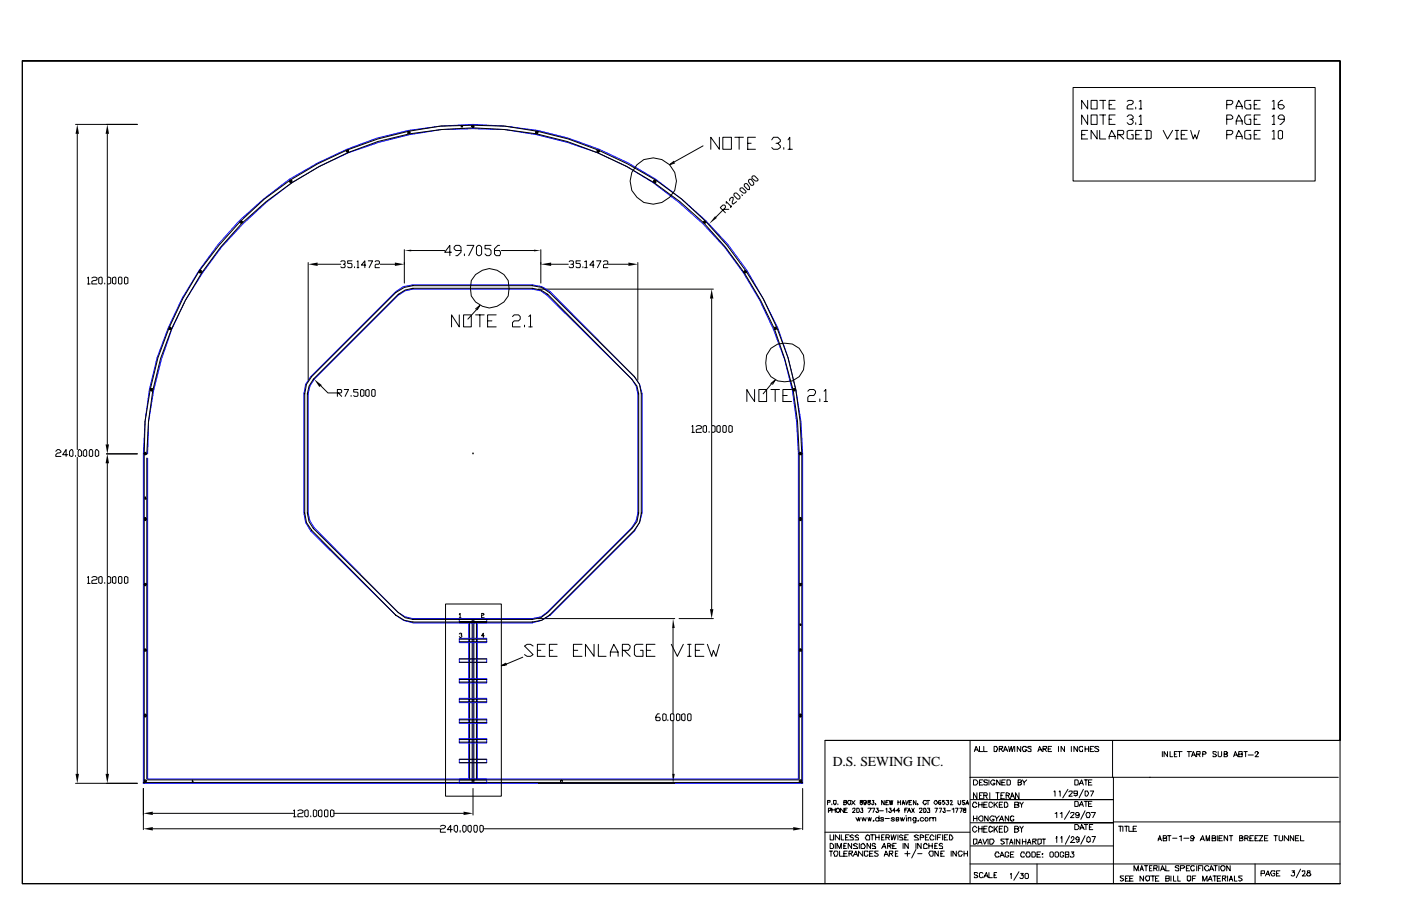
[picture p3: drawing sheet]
<svg xmlns="http://www.w3.org/2000/svg" width="432mm" height="279mm" viewBox="0 0 432 279" stroke-linecap="round" stroke-linejoin="round" font-family="sans-serif">
<defs><g id="words">
<text font-size="4.2" x="256.6" y="236.3">D.S. SEWING INC.</text>
</g></defs>
<g fill="none" stroke="#00f" stroke-width=".31">
<path d="M73.8 68a95.2 95.2 0 0 1 33.1-22 98.7 98.7 0 0 1 48.7-7.1 100 100 0 0 1 61.9 29.1l6.9 7.4 5.8 7.9 5 8.8 4.5 9a112.2 112.2 0 0 1 7.7 38.9v101.6h-203.2v-101.6a102 102 0 0 1 29.6-72zM95.8 116.2l26.2-26.2 2.4-1.6 2.9-.6h36.7l3 .6 2.6 1.6 25.9 26.2 1.6 2.3 .8 2.9v36.8l-.8 2.9-1.6 2.7-25.9 25.9-2.6 1.6-3 .8h-36.7l-2.9-.8-2.4-1.6-26.2-25.9-1.6-2.7-.5-2.9v-36.8l.5-2.9zM96.8 116.9l26-25.9 2.1-1.3 2.4-.5h36.7l2.7 .5 1.8 1.3 26.2 25.9 1.4 2.2 .5 2.3v36.8l-.5 2.4-1.4 2.1-26.2 26.2-1.8 1.3-2.7 .6h-36.7l-2.4-.6-2.1-1.3-26-26.2-1.3-2.1-.5-2.4v-36.8l.5-2.3zM45.5 140a97.9 97.9 0 0 1 29.4-70.9 97.9 97.9 0 0 1 70.9-29.4l9.8 .3a103.7 103.7 0 0 1 45.7 16.4 102.3 102.3 0 0 1 32.9 36.2 97.4 97.4 0 0 1 11.9 47.4v100.2h-200.6v-98.9M141.6 196.8h8.4v1.4h-8.4zM141.6 190.8h8.4v1.3h-8.4zM144.5 192.1v48.1M145.8 190.8v50.8M147.1 192.1v48.1M141.6 215.4h8.4v1.3h-8.4zM141.6 209.3h8.4v1.3h-8.4zM141.6 203.2h8.4v1.1h-8.4z"/>
<path d="M141.6 234.2h8.4v1h-8.4zM141.6 227.8h8.4v1.3h-8.4zM141.6 221.7h8.4v1.3h-8.4zM141.6 240.2h8.4v1.4h-8.4z"/>
</g>
<g fill="none" stroke="#000" stroke-width=".31">
<path d="M6.9 18.8h406.1v209.5h-158.7v44.2M6.9 18.8v253.7h406.1M6.9 18.8h406.1v253.7M23.3 38.4h19M142.3 38.6l.3 .6h-.5zM145.3 38.9l.2-.3h.5l-.2 .6h-.3v-.3l.3-.3v.3h.2l-.2 .5zM330.7 27h74.6v28.8h-74.6zM335.2 31v2.6l-1.8-2.6v2.6M335.2 35.5v2.9l-1.8-2.9v2.9M336.3 31h1.8v2.6h-1.8zM336.3 35.5h1.8v2.9h-1.8zM338.9 31h1.9"/>
<path d="M338.9 35.5h1.9M340 31v2.6M340 35.5v2.9M341.8 32.3h.8M341.8 36.8h.8M343.7 31h-1.9v2.6h1.9M343.7 35.5h-1.9v2.9h1.9M347.4 31.2l.5-.2h.8l.5 .2v.6l-.5 .5h-.8l-.5 .5v.8h1.8M347.4 36l.5-.5h.8l.5 .5v.5l-1 .3M348.7 36.8l.5 .5v.5l-.5 .6h-.8l-.5-.6M350 33.1v.5M350 37.8v.6"/>
<path d="M351.1 31.2l.5-.2v2.6M351.1 36l.5-.5v2.9M351.1 38.4h.8M351.1 33.6h.8M378.1 32.3h1.3l.5-.5v-.6l-.5-.2h-1.3v2.6M378.1 36.8h1.3l.5-.3v-.5l-.5-.5h-1.3v2.9M381 33.6v-.8l.8-1.8 1.1 1.8v.8M381 38.4v-1.1l.8-1.8 1.1 1.8v1.1M381 32.8h1.9M381 37.3h1.9M385.5 31h-1.3l-.6 .2v1.9l.6 .5h1.3v-1.3h-.5M385.5 35.5h-1.3l-.6 .5v1.8l.6 .6h1.3v-1.6h-.5"/>
<path d="M386.6 32.3h.7M386.6 36.8h.7M388.4 31h-1.8v2.6h1.8M388.4 35.5h-1.8v2.9h1.8M392.1 31.2l.5-.2v2.6M392.1 36l.5-.5v2.9M392.1 38.4h.8M392.1 33.6h.8M395.3 31h-.5l-.8 .8v1.3l.5 .5h.8l.5-.5-.5-.8h-1.3M395.8 36.8h-1.3l-.5-.3v-.5l.5-.5h.8l.5 .5v1.3l-1 1.1h-.3M23.8 41.3v97.3M33.1 41.3v44.2"/>
<path d="M89.2 55.8l.2-.2h.6v.2l-.6 .3v-.3h.6v.6h-.6zM106.6 46.6l.3-.3h.5l-.2 .5h-.3l.3-.5 .2 .5-.2 .3zM125.7 40.5h.5l.3 .2-.3 .6h-.5zM125.9 40.7h.3v.3h-.3zM165.1 40.7h.5v.3zM165.1 40.5h.5l.3 .2-.3 .6h-.5zM183.9 46.6l.2-.3h.6v.3l-.6 .2 .3-.5 .3 .5-.3 .3zM201.3 55.8l.3-.2h.5v.2l-.5 .3v-.3h.5v.6h-.5zM207.7 49.7l-1.3 1.1 1.6-.5M216.7 45l-10.3 5.8M221.7 42.3v3.7l-2.6-3.7v3.7M222.8 42.3h2.6v3.7h-2.6z"/>
<path d="M226.2 59.8l.3-.3h.5l1.1 1.1v.5l-.3 .3h-.5l-1.1-1.1zM226.5 42.3h2.6M227.8 42.3v3.7M228.1 58.2l.2-.3h.6l1 1.1v.3l-.2 .2h-.6l-1-.8zM229.4 56.9l.3-.3h.5l.8 1.1v.8h-.5l-1.1-1.1zM230.5 44.2h1M231 55.3h.5l.8 1.1v.5l-.3 .3h-.5l-.8-1.1v-.5zM231.8 54.5l.2-.3h.6l1 1.1v.3l-.2 .2h-.6l-1-.8zM232.8 42.3h-2.3v3.7h2.3M237.9 43.1l.5-.8h1.3l.8 .8v.6l-.8 .5h-.5M239.7 44.2l.8 .8v.5l-.8 .5h-1.3l-.5-.5M241.6 45.5v.5"/>
<path d="M242.9 43.1l.5-.8v3.7M242.9 46h1.3M333.4 41.5h1M335.2 40.2h-1.8v2.7h1.8M338.1 40.2v2.7l-1.8-2.7v2.7M338.9 40.2v2.7h1.9M341.8 42.9v-.8l.8-1.9 1.1 1.9v.8M341.8 42.1h1.9M344.5 41.5h1.6l.2-1-.2-.3h-1.6v2.7M345 41.5l1.3 1.4M349.2 40.2h-1.3l-.5 .3v2.1l.5 .3h1.3v-1.4h-.5M350 41.5h1.1"/>
<path d="M351.9 40.2h-1.9v2.7h1.9M353 40.2h1.3l.5 .3v2.1l-.5 .3h-1.3M353.5 40.2v2.7M358.5 40.2l1.3 2.7 1.6-2.7M362.2 42.9h1.1M362.2 40.2h1.1M362.7 40.2v2.7M364.1 41.5h1M365.9 40.2h-1.8v2.7h1.8M367 40.2l.8 2.7 .5-1.4 .5 1.4 .8-2.7M378.1 41.5h1.3l.5-.5v-.5l-.5-.3h-1.3v2.7M381 42.9v-.8l.8-1.9 1.1 1.9v.8"/>
<path d="M381 42.1h1.9M385.5 40.2h-1.3l-.6 .3v2.1l.6 .3h1.3v-1.4h-.5M386.6 41.5h.7M388.4 40.2h-1.8v2.7h1.8M392.1 40.5l.5-.3v2.7M392.1 42.9h.8M394 40.5l.5-.3 .8 .3v2.1l-.5 .3-.8-.3zM73.8 68.5l.5-.5 .6 .5-.3 .3h-.5zM74.1 68.3h.5v.2l-.3 .3zM124.6 77v10.3M126.7 77.3h10.4M139.2 77.8h-2.1l1.5-2.1v3.1"/>
<path d="M142.1 77.3h-1.6l-.5-.6v-.5l.5-.5h1.1l.5 .5v1.6l-1.1 1h-.5M143.1 78.3v.5M143.9 75.7h2.1l-1.5 3.1M147.4 75.7h.5l.5 .5v2.1l-.5 .5h-.5l-.6-.5v-2.1zM151.3 75.7h-1.8v1h1.3l.5 .6v1l-.5 .5h-.8l-.5-.5M154 75.7h-.5l-1.1 1v1.6l.5 .5h1.1l.3-.5-.3-1h-1.6M154.5 77.3h10.1M166.7 77v10.3M216.7 68.5l.5-.5 .3 .3v.5h-.5zM217 68.3h.2v.5zM223 64.6h1.6M223.6 65.6l-1.6-1.6 .8-.8h.5l.3 .3v.5l-2.9 2.9"/>
<path d="M223.8 62.7v-.5l1.6 1.6M224.9 61.9v-.5l.5-.5h.6l-.3 1.8 .3 .3 1-.8M225.4 63.5l-.2 .5M228.6 60.1l.3 .2M27 85.7l.3-.2v2.1M27 87.6h.8M28.3 85.7l.5-.2 1.1 .2v.6l-1.6 .5v.8h1.6M30.4 85.7l.6-.2 .5 .2v1.6l-.3 .3-.8-.3zM32.3 87.3v.3M33.1 87.6v49.5M33.3 85.5l.8 .2v1.6l-.5 .3-.5-.3v-1.6zM34.7 85.7l.5-.2 .5 .2v1.6l-.2 .3-.8-.3z"/>
<path d="M36.5 85.7l.3-.2h.5l.3 .2v1.6l-.3 .3h-.5l-.3-.3zM38.4 85.7l.2-.2 .8 .2v1.6l-.5 .3-.5-.3zM61.4 83.6l.5-.3 .3 .3v.5h-.8zM61.6 83.6h.3v.5zM95 81v36.2M97.9 81.5h7.1M105 80.7l.3-.3h.8l.3 .3v.5l-.6 .3M106.1 81.5l.3 .3v.5l-.3 .2h-.8l-.3-.2M108.5 80.4h-1.3v.8h1l.3 .3v.8l-.3 .2h-.8l-.2-.2M109.3 82.3v.2M110.1 80.7l.2-.3v2.1M110.1 82.5h.5"/>
<path d="M112.7 81.8h-1.3l1-1.4v2.1M113.5 80.4h1.3l-1 2.1M115.6 80.7l.3-.3h.8l.2 .3v.5l-.2 .3h-.8l-.3 .3v.7h1.3M117.2 81.5h4.5M141.6 97.1v3.7l-2.4-3.7v3.7M142.9 97.1h2.4v3.7h-2.4zM146.6 84.7a6.2 6.2 0 0 1 10 1.8 6.2 6.2 0 0 1-3.3 7.9 6.2 6.2 0 0 1-8-3.1l-.3-2.4 .3-2.4zM146.6 95.2l1.3-1-.8 1.3M146.6 97.1h2.6M147.9 94.2l-3.7 4.2M147.9 97.1v3.7M150.3 99h1.3"/>
<path d="M152.9 97.1h-2.6v3.7h2.6M158 97.6l.5-.5h1.3l.5 .5v.8l-.5 .6h-1.3l-.5 .5v1.3h2.3M163 97.6l.5-.5v3.7M165.9 89.2h54M169.9 81.5h5.3M175.4 80.7l.3-.3h.8l.2 .3v.5l-.2 .3h-.6M176.5 81.5l.2 .3v.5l-.2 .2h-.8l-.3-.2M178.9 80.4h-1.4v.8h1.1l.3 .3v.8l-.3 .2h-.8l-.3-.2M179.7 82.3v.2M180.2 80.7l.5-.3v2.1M180.2 82.5h.8M183.1 81.8h-1.3l1-1.4v2.1"/>
<path d="M183.9 80.4h1.3l-1.1 2.1M186 80.7l.3-.3h.8l.2 .3v.5l-.2 .3h-.8l-.3 .3v.7h1.3M187.3 81.5h6.4M196.6 81v36.2M219.3 92.1v39.1M229.1 83.9l.6-.6 .5 .6-.3 .2h-.5zM229.4 83.9l.5-.3-.2 .5v-.2zM46.3 119.9h.8v.5l-.3 .3-.5-.3zM52.1 101.3l.6-.2v.2zM52.1 101.1l.3-.3 .5 .5-.2 .3h-.6zM96 116.2l26-26 2.6-1.6 2.7-.5h36.7l3 .5 2.3 1.6 26.2 26 1.6 2.3 .5 2.9v36.8l-.5 2.9-1.6 2.4-26.2 26.2-2.3 1.6-3 .5h-36.7l-2.7-.5-2.6-1.6-26-26.2-1.5-2.4-.6-2.9v-36.8l.6-2.9zM96.6 116.9l26.2-26.1 2.1-1.4 2.4-.5h36.7l2.7 .5 2.1 1.4 25.9 26.1 1.6 2.2 .5 2.3v36.8l-.5 2.7-1.6 2.1-25.9 25.9-2.1 1.6-2.7 .5h-36.7l-2.4-.5-2.1-1.6-26.2-25.9-1.4-2.1-.5-2.7v-36.8l.5-2.3z"/>
<path d="M99 119.1l2.1 2.1h3.9l.3-.3v-.5l-.3-.3h-1v2.1M161.7 100.3v.5M163 100.8h1M237.6 107.4a6.8 6.8 0 0 1 8.7 0 6.8 6.8 0 0 1 0 8.8 6.8 6.8 0 0 1-8.7 0 6.8 6.8 0 0 1 0-8.8zM237.6 118.3l1.3-1.1-.8 1.3M238.7 101.1l.2-.3 .5 .5-.2 .3h-.5zM238.9 101.1h.3v.2h-.3zM238.9 117.2l-3.7 4.2M245 119.9v.2M17.2 139.2l.5-.6h.6l.5 .6v.2l-1.1 .3-.5 .5v.6h1.6M21.4 139.2l.8-.6 .3 .6v1.3l-.3 .3-.8-.3zM24.3 138.6l.8 .6v1.3l-.5 .3-.5-.3v-1.3z"/>
<path d="M26.2 138.6h.3l.2 .6v1.3l-.2 .3-.8-.3v-1.3zM27.8 138.6h.5l.3 .6v1.3l-.3 .3h-.5l-.3-.3v-1.3zM29.6 138.6l.8 .6v1.3l-.5 .3-.5-.3v-1.3zM32.8 140h9.5M44.4 140l.6-.3-.3 .5v-.2zM44.4 139.7l.3-.3 .5 .6-.2 .2h-.6zM45.2 140a100.3 100.3 0 0 1 36.8-77.8 100.3 100.3 0 0 1 63.8-22.8 100.3 100.3 0 0 1 96 71.2l2.7 9.8 1.3 9.5 .5 10.1v100.2M46.6 120.1l.2-.2v.5h-.2zM104.2 121.2l1.1 1M106.1 120.1h1.3l-1 2.1M108.2 122v.2M110.3 120.1h-1.3v.8h1.1l.2 .3v.8l-.2 .2h-.8l-.3-.2"/>
<path d="M111.4 120.1l.8 .3v1.6l-.5 .2-.6-.2v-1.6zM112.7 120.4l.5-.3 .6 .3v1.6l-.3 .2-.8-.2zM114.6 120.4l.2-.3h.6l.2 .3v1.6l-.2 .2h-.6l-.2-.2zM145.8 139.7v.3M213.3 131.5l.2-.3v2.1M213.3 133.3h.7M214.6 131.5l.5-.3 1.1 .3v.5l-1.6 .6v.7h1.6M216.7 131.5l.5-.3 .6 .3v1.6l-.3 .2-.8-.2zM218.5 133.1v.2M219.3 131.5l.3-.3 .8 .3v1.6l-.5 .2-.6-.2zM219.3 133.3v54.6M220.9 131.5l.6-.3 .5 .3v1.6l-.3 .2-.8-.2z"/>
<path d="M222.8 131.5l.2-.3h.6l.2 .3v1.6l-.2 .2h-.6l-.2-.2zM224.6 131.5l.3-.3 .8 .3v1.6l-.5 .2-.6-.2zM232.6 120.1v3.7l-2.4-3.7v3.7M233.9 120.1h2.4v3.7h-2.4zM237.6 120.1h2.6M238.9 120.1v3.7M241.3 122h1.3M243.9 120.1h-2.6v3.7h2.6M244.2 120.1l.3-.2h.5l.3 .2-.6 .6zM244.5 120.1h.2v-.2l.3 .5zM246.3 139.7l.3-.3 .5 .3v.5h-.8zM246.6 139.7h.3l-.3 .5z"/>
<path d="M249 120.7l.5-.6h1.3l.6 .6v.5l-.6 .8h-1.3l-.5 .5v1.3h2.4M252.7 123v.8M254 120.7l.5-.6v3.7M254 123.8h1.1M20.9 140.2h-1.6l1.1-1.6v2.2M23.3 140.5v.3M23.8 141v97.7M33.1 142.9v34.9M44.4 159.8l.3-.3 .5 .6-.5 .5-.3-.3zM44.7 154v-.8l.3 .8M44.7 153.7h.3M45.2 141.3v98.9"/>
<path d="M246.3 159.8l.3-.3 .5 .3v.5l-.5 .3-.3-.3zM246.6 159.8h.3v.5h-.3zM27 178.1l.3-.3v2.1M27 179.9h.8M28.3 178.1l.5-.3 1.1 .3v.5l-1.6 .5v.8h1.6M30.4 178.1l.6-.3 .5 .3v1.6l-.3 .2-.8-.2zM32.3 179.7v.2M33.1 179.9v58.8M33.3 177.8l.8 .3v1.6l-.5 .2-.5-.2v-1.6zM34.7 178.1l.5-.3 .5 .3v1.6l-.2 .2-.8-.2zM36.5 178.1l.3-.3h.5l.3 .3v1.6l-.3 .2h-.5l-.3-.2zM38.4 178.1l.2-.3 .8 .3v1.6l-.5 .2-.5-.2z"/>
<path d="M44.4 179.9h.6l.2 .3-.5 .5-.3-.3zM44.4 160.1l.6-.3v.5zM246.3 179.9h.8v.5l-.5 .3-.3-.3zM44.4 180.2h.6v.2zM137.3 186.3h17.2v59.2h-17.2zM141.6 197.9h8.4M141.6 191.8h8.4M141.6 195.5l.2-.2 .5 .2-.2 .3 .2 .5-.2 .3-.5-.3M141.6 189.4l.2-.2v1.3M141.6 197.1h8.4M141.6 190.5h.5M144.7 192.1v48.1"/>
<path d="M145.5 190.8v50.8M146 190.8v50.8M146.8 192.1v48.1M148.4 189.4v-.2h.6l.2 .2-.2 .3h-.6v.8h.8M149.2 196.1h-.8l.6-.8v1.3M164.3 199.2l-.8-.5h-1l-.8 .5 2.6 2.7-.8 .5h-1l-.8-.5M165.9 190.8h42.1M168 198.7h-2.4v3.7h2.4M171.7 198.7h-2.4v3.7h2.4M179.4 198.7h-2.7v3.7h2.7M183.1 198.7v3.7l-2.7-3.7v3.7M184.4 198.7v3.7h2.4"/>
<path d="M198.2 198.7h-2.1l-.6 .5v2.7l.6 .5h2.1v-1.8h-.8M201.9 198.7h-2.7v3.7h2.7M206.9 198.7l1.9 3.7 1.8-3.7M207.4 193.7v26.4M209.3 190.8h10.6M211.9 198.7h1.1M212.5 198.7v3.7M217 198.7h-2.7v3.7h2.7M218 198.7l1.3 3.7 .6-1.8 .8 1.8 1-3.7M246.6 180.2h.3v.2h-.3zM246.6 192.9v-.5l.3 .5M246.6 192.6h.3"/>
<path d="M44.4 200.3l.3-.3 .5 .6-.2 .2h-.6zM44.4 200.6l.6-.3v.3zM141.6 216.4h8.4M141.6 210.3h8.4M141.6 204.3h8.4M141.6 215.6h8.4M141.6 209.5h8.4M141.6 203.2h8.4M155.8 204.5l-1.3 .8 1.6-.2M161.1 202.7l-6.6 2.6M165.6 200.6h1.1M169.3 200.6h1.1"/>
<path d="M176.7 200.6h1.4M188.1 202.4v-1.3l1.1-2.4 1.3 2.4v1.3M188.1 201.1h2.4M191.8 200.6h1.9l.5-.8v-.6l-.5-.5h-1.9v3.7M192.4 200.6l1.8 1.8M199.2 200.6h1.4M211.9 202.4h1.1M214.3 200.6h1.3M246.3 200.3l.3-.3 .5 .3v.5h-.8zM246.6 200.3h.3v.3h-.3zM44.4 220.4l.3-.3 .5 .6-.5 .5-.3-.3zM44.4 220.7l.6-.3v.5z"/>
<path d="M141.6 235.2h8.4M141.6 228.9h8.4M141.6 222.8h8.4M141.6 234.2h8.4M141.6 228.1h8.4M141.6 222h8.4M203.2 220.1h-.5l-.6 .8v1.1l.3 .2h.8l.3-.2v-.5l-.3-.3h-1.1M204.3 220.4l.2-.3 .8 .3v1.6l-.5 .2-.5-.2zM205.8 222v.2M206.6 220.4l.3-.3h.5l.3 .3v1.6l-.3 .2h-.5l-.3-.2zM207.4 222.2v16.5M208.5 220.4l.3-.3 .7 .3v1.6l-.5 .2-.5-.2z"/>
<path d="M210.1 220.4l.5-.3 .5 .3v1.6l-.2 .2-.8-.2zM211.9 220.4l.3-.3h.5l.3 .3v1.6l-.3 .2h-.5l-.3-.2zM246.3 220.4l.3-.3 .5 .3v.5l-.5 .3-.3-.3zM246.6 220.4h.3v.5h-.3zM254.3 228.3h158.7M299 239.7h44.2M299 228.3v44.2M300.3 231.8l.5-1.6 .8 1.6M300.6 231.2h.8M301.9 230.2v1.6h1M303.2 230.2v1.6h1.1M306.4 230.2h.8l.2 .5-.2 1.1h-.8z"/>
<path d="M308 231l1-.3v-.5h-1v1.6M308.5 231l.5 .8M309.3 231.8l.5-1.6 .8 1.6M309.6 231.2h.8M310.9 230.2l.2 1.6 .6-1.6 .2 1.6 .6-1.6M312.7 230.2v1.6M314.6 230.2v1.6l-1.1-1.6v1.6M316.4 230.5h-.2v-.3h-.8v.3h-.3v.7l.3 .6h.8l.2-.6h-.5M317.8 230.5v-.3h-.8l-.3 .3 1.1 .5v.8h-.8l-.3-.3M319.9 231.8l.5-1.6 .8 1.6M320.1 231.2h.8M321.5 231h.8l.2-.3v-.5h-1v1.6"/>
<path d="M322 231l.5 .8M323.1 231h.7M324.1 230.2h-1v1.6h1M326.2 230.2v1.6M328.1 230.2v1.6l-1.1-1.6v1.6M330.2 230.2v1.6M332.1 230.2v1.6l-1.1-1.6v1.6M333.6 230.5v-.3h-.8v.3h-.2v.7l.2 .6h.8v-.6M334.4 231h1.1M334.4 230.2v1.6M335.5 230.2v1.6M336 231h.5"/>
<path d="M337.1 230.2h-1.1v1.6h1.1M338.7 230.5l-.3-.3h-.8l-.3 .3 1.1 .5 .3 .5-.3 .3h-.8l-.3-.3M342.9 228.3v11.4M354.3 239.7h58.2M354.5 239.7h-11.3v32.8M358.2 231.8v1.6M359.8 231.8v1.6l-1-1.6v1.6M360.6 231.8v1.6h.8M361.9 232.6h.6M362.7 231.8h-.8v1.6h.8M363 231.8h1.3M363.5 231.8v1.6"/>
<path d="M365.9 231.8h1.3M366.4 231.8v1.6M367.2 233.4l.6-1.6 .8 1.6M367.5 232.8h.8M368.8 232.6h1.1v-.8h-1.1v1.6M369.4 232.6l.5 .8M370.7 232.6h.8l.2-.6h-.2v-.2h-.8v1.6M374.9 232l-.3-.2h-.7v.5l1 .5-.3 .6h-.7v-.3M375.4 231.8v1.3l.3 .3h.5l.3-.3v-1.3M377.3 232.6h.8l.3-.6h-.3v-.2h-.8v1.6h.8l.3-.6-.6-.2M380.2 233.4l.5-1.6 .8 1.6M380.5 232.8h.8"/>
<path d="M381.8 232.6h1.1v-.8h-1.1v1.6h1.1v-.8h-.3M383.4 231.8h1M383.9 231.8v1.6M384.7 232.8h1.6M386.8 232.3l.3-.5h.5l.3 .5h-.3v.3l-.8 .8h1.1M23.3 241.6h19M44.2 243.2v12.7M44.4 240.5h.6l.2 .3-.5 .5-.3-.3zM44.4 240.8h.6v.2zM44.4 241.6v-101.6l.3-10.1a101.6 101.6 0 0 1 62.2-83.6l9.5-3.4 9.5-2.4a101 101 0 0 1 98.2 35.2 99.9 99.9 0 0 1 23 64.3v101.6M45.5 240.5h200.6M47.1 255.6h88.6"/>
<path d="M47.1 250.8h43.4M59.3 240.5l.2 .5h-.2zM90.5 250l.3-.2v2.1M90.5 251.9h.8M91.8 250l.5-.2 1.1 .2v.6l-1.6 .5v.8h1.6M93.9 250l.6-.2 .5 .2v1.6l-.3 .3-.8-.3zM95.8 251.6v.3M96.6 250l.2-.2 .8 .2v1.6l-.5 .3-.5-.3zM98.2 250l.5-.2 .5 .2v1.6l-.2 .3-.8-.3zM100 250l.3-.2h.5l.3 .2v1.6l-.3 .3h-.5l-.3-.3zM101.9 250l.2-.2 .8 .2v1.6l-.5 .3-.5-.3zM102.9 250.8h40"/>
<path d="M135.7 254.8l.6-.3 1 .3-.5 .8-1.1 .3v.7h1.6M139.4 255.9h-1.6l1.1-1.4v2.1M140 254.8l.5-.3 .5 .3v1.3l-.2 .5-.8-.5zM141.6 241.3h8.4M141.8 256.1v.5M142.6 254.8l.3-.3 .8 .3v1.3l-.6 .5h-.2l-.3-.5zM144.2 254.8l.5-.3 .6 .3v1.3l-.3 .5-.8-.5zM145.8 243.2v8.2M146 254.8l.3-.3h.5l.3 .3v1.3l-.3 .5h-.5l-.3-.5zM148.2 254.5l.8 .3v1.3l-.6 .5h-.2l-.3-.5v-1.3zM149 255.6h95.5M165.9 241.6h42.1"/>
<path d="M172.8 241l.2-.5 .3 .5M172.8 240.8h.5M246.3 240.5h.8v.5l-.5 .3-.3-.3zM246.6 240.8h.3v.2h-.3zM246.9 240.5v.3M247.4 241.3h-203.2v.3M247.4 243.2v12.7M254.3 256.6h44.7M255.1 247.4h.8v-.5h-.8v1.3M255.3 250h.6v-.2h.2v-.6h-.8v1.4M255.9 257.4v1.6h1v-1.6M256.4 247.9v.3z"/>
<path d="M256.4 249.2v1.4M256.4 249.8h1M256.9 246.9h.8v1h-.3v.3l-.5-.3zM257.4 249.2v1.4M257.7 249.5h.3v-.3h.5v.3h.3v.8h-.3v.3h-.5v-.3h-.3zM258.2 247.9v.3zM258.8 257.4v1.6l-1.4-1.6v1.6M259.3 257.4v1.6h.8M260.1 249.2v1.4l-1.1-1.4v1.4M260.1 247.4h.8v-.5h-.8v1.3h.5l.3-.3v-.5h-.3M260.3 249.8h.6M260.6 258.2h.5"/>
<path d="M261.1 249.2h-.8v1.4h.8M261.4 246.9h.8v1a.56 .56 0 0 1-.8 0 .56 .56 0 0 1 0-.8zM261.7 257.4h-1.1v1.6h1.1M262.5 246.9l1 1.3M262.7 249.5l.3-.3h.5v.6l-.8 .8h.8M263 257.7l-.3-.3-.8 .3 .3 .5h.5l.3 .3v.5h-1.1M263.5 246.9l-1 1.3M263.8 252.1l.5 1.1 .3-1.1 .2 1.1 .3-1.1M264.1 249.2h.5l.2 .3v.8l-.2 .3h-.5zM264.6 257.7l-.3-.3-.8 .3 .3 .5h.5l.3 .3v.5h-1.1M265.1 246.9l.3 .5 .5 .2-.3 .6-.5-.3v-.5h.5l.3-.5zM265.4 249.2h.5l-.3 .6h.3v.8h-.5l-.3-.3"/>
<path d="M265.6 252.1l.3 1.1 .3-1.1 .5 1.1 .3-1.1M267 257.7h.2v-.3l.8 .3v1.3h-1l-.3-.5zM267 247.1v.3l-.6 .2-.2-.2v-.5h.8v1h-.3v.3l-.5-.3M267.5 246.9v.2l.8 .5-.3 .6-.5-.3v-.5h.5l.3-.5zM267.5 249.2h1.1l-.8 1.4M267.5 252.1l.3 1.1 .2-1.1 .3 1.1 .3-1.1M268.3 257.4h1.3M268.8 249.2h.8l-.5 1.4M268.8 246.9h.5l-.2 .5h.2v.5l-.2 .3-.5-.3M268.8 257.4v1.6M269.1 253.2l.2-.3v.3zM269.9 247.9v.3"/>
<path d="M269.9 258.2h1M269.9 257.4v1.6M270.1 249.2h.6l-.3 .6 .5 .2-.2 .6h-.6v-.3h-.2M270.9 252.4l-.2-.3h-.6l-.2 .3v.5l.2 .3h.6l.2-.3M270.9 251.6v1.6M270.9 257.4v1.6M271.2 250h1.1M271.7 258.2h.6M272.3 252.4v-.3h-.8l.2 .6h.6v.5h-.8v-.3M272.5 257.4h-.8v1.6h.8M272.5 246.9v1.3l-.8-1.3v1.3M272.8 252.4h1.3"/>
<path d="M273 258.2h1.1v-.5l-.3-.3h-.8v1.6M273 249.5l.3-.3v1.4M273 247.4h.6M273.6 258.2l.5 .8M273.8 246.9h-.8v1.3h.8M274.1 249.2h.5l-.2 .6 .5 .2-.3 .6h-.5v-.3h-.3M274.1 246.9l.3 1.3 .2-1.3 .3 1.3 .3-1.3M274.6 257.4l.3 1.6 .5-1.6 .3 1.6 .5-1.6M275.7 252.4l-.3-.3h-.5l-.3 .3 1.1 .5-.3 .3h-.5l-.3-.3M276 250h-.8l.5-.8v1.4M276.2 252.7h.8v-.6h-.8v1.1h.6l.2-.3M276.8 246.9v1.3"/>
<path d="M276.8 257.4v1.6M276.8 247.4h.7M277.3 250h-1.1l.8-.8v1.4M277.5 252.1l.3 1.1 .3-1.1 .2 1.1 .6-1.1M277.5 246.9v1.3M278.1 248.2l.2-1.3 .6 1.3M278.1 247.6h.8M278.3 257.7l-.5-.3-.5 .3v.5h.8l.2 .6v.2h-1M278.9 258.2h.5M278.9 249.8h.5M279.1 251.6h.3zM279.1 246.9l.3 1.3 .5-1.3"/>
<path d="M279.4 252.1v1.1M279.7 249.2h-.8v1.4M279.7 250.6l.5-1.4 .5 1.4M279.9 257.4h-1v1.6h1M279.9 252.4l.3-.3h.5v1.1M279.9 250h.6M279.9 252.1v1.1M280.2 247.4h.5M281 246.9h-.8v1.3h.8M281 249.2l.8 1.4M281.8 249.2l-.8 1.4M282.3 246.9v1.3l-.8-1.3v1.3"/>
<path d="M282.3 252.1v1.4l-.3 .2h-.5M282.3 252.4l-.3-.3h-.5l-.2 .6 .2 .5h.5l.3-.3M282.8 253.2l.3-.3v.3zM282.8 247.9v.3M283.1 257.7l-.5-.3-.8 .3 .2 .5h.6l.5 .6v.2h-1.3M283.4 249.5v-.3h.8v.6l-.8 .8h.8M283.6 258.2h1.1v-.5l-1.1-.3v1.6M284.7 249.2h.5l.3 .6-.3 .8h-.5zM284.7 252.4l-.3-.3h-.5l-.3 .3v.5l.3 .3h.5l.3-.3M285.2 252.1h.6l.2 .3v.5l-.2 .3h-.6l-.2-.5zM285.2 258.2h.6M285.5 247.1v-.2h-.8v.2a.56 .56 0 0 0 0 .8 .56 .56 0 0 0 .8 0v-.3"/>
<path d="M285.8 249.2h.7l-.2 .6h.2v.8h-.7v-.3M285.8 246.9h.7M286 246.9v1.3M286.3 257.4h-1.1v1.6h1.1M286.5 252.4l.3-.3h.5l.3 .3v.8M286.5 252.1v1.1M287.6 252.4v-.3h.8v1.1M287.9 258l-.8-.6-.6 .8 .3 .8h.8l.3-.2M288.1 246.9h.6l.2 .5-.5 .8-.5-.6zM288.1 249.2h.8l-.5 1.4M288.4 257.4v1.6M288.9 258.2h.8"/>
<path d="M289.5 249.2h.7l-.5 1.4M290 257.4h-1.1v1.6M290 246.9h-.5l-.3 .2v.8l.5 .3v-.3h.3v-.5h-.8v.2M290.5 257.4v1.6M290.8 249.2h.5l-.3 .6h.3v.8h-.5v-.3h-.3M291 246.9h-.5v.5l.3-.3 .5 .5-.5 .6-.3-.3M291 258.2h.6M291.6 246.9h.8l-.3 .5h.3v.5l-.3 .3-.5-.3M291.8 250h1.1M292.1 257.4h-1.1v1.6h1.1M292.6 257.4h.6l.5 .8-.3 .8h-.8zM292.9 247.1v-.2h.5v.5l-.5 .8h.8"/>
<path d="M293.4 249.5l.6-.3v1.4M294.5 249.2h.8l-.6 1.4M295.3 246.9v1h.2v.3l.6-.3v-1M295.8 249.2h.8l-.5 1.4M297.1 249.2l-.2 .3 .2 .3h.6v.8h-.6l-.2-.3 .2-.5h.6v-.6zM297.4 246.9h-.8v.5h.5v.2h.3l-.3 .6-.5-.3M297.7 248.2l.5-1.3 .2 1.3M297.9 247.6h.5M299.2 246.6h44M299.2 253.7h44M300 240.5h.8l.6 .5v.6l-.6 .5h-.8zM300 258.8h1.1v1.3l-1.1 .2z"/>
<path d="M300 251.6v1.6M300 252.4h1.1M301.1 247.9l-.3-.5h-.8l-.2 .5v.8h.2v.3h.8v-.3h.3M301.1 244.5v1.8l-1.1-1.8v1.8M301.1 255.3l-.5-.5-.8 .5v.8l.5 .5 .8-.5M301.1 251.6v1.6M301.6 255.6h1.1M301.6 248.2h1.1M301.6 247.4v1.6M301.6 254.8v1.8M301.6 259.8h.8M301.9 241.3h.5"/>
<path d="M301.9 245.3h.5M302.2 251.6h.5l.2 .3v1l-.2 .3h-.5l-.6-.5v-.6zM302.7 247.4v1.6M302.7 254.8v1.8M302.9 240.5h-1v1.6h1M302.9 244.5h-1v1.8h1M302.9 258.8l.6 1.5 .8-1.5M303.2 245.3h1.1v-.6l-.3-.2h-.8v1.8M303.2 255.6h.8M303.2 248.2h.8M303.7 245.3l.6 1M304.3 240.8v-.3h-.8l-.3 .3 .3 .5h.8v.8h-.8l-.3-.3"/>
<path d="M304.3 247.4h-1.1v1.6h1.1M304.3 254.8h-1.1v1.8h1.1M304.5 251.6v1.6l-1-1.6v1.6M304.5 258.8v1.5M304.8 240.5v1.6M305.1 258.8h1l.3 .8-.5 .7h-.8zM305.1 244.5v1.8M305.9 247.9l-.3-.5h-.5l-.3 .2v1.1l.3 .3h.5l.3-.3M305.9 255.3v-.2l-.6-.3-.5 .3v1.3l.5 .2 .6-.2v-.3M306.4 251.9l-.3-.3h-.5l-.5 .5v.6l.5 .5h.5l.3-.5h-.5M306.4 247.4v1.6M306.4 254.8v1.8"/>
<path d="M306.7 240.8h-.3v-.3h-.5l-.6 .5v.6l.6 .5h.5v-.3h.3v-.2h-.6M306.7 251.6l.5 .8v.8M306.9 248.2l.5 .8M306.9 244.5h1.1M306.9 255.6l.5 1M307.4 247.4l-1 1M307.4 244.5v1.8M307.4 254.8l-1 1.3M308 253.2l.8-1.6 .5 1.6M308 255.6h.8M308 248.2h.8M308 251.6l-.8 .8"/>
<path d="M308.2 240.5v1.6l-1-1.6v1.6M308.2 252.7h.8M308.5 245.3h.5M308.8 241.3h.8M309 247.4h-1v1.6h1M309 254.8h-1v1.8h1M309.6 247.4h.8l.2 .5v.8h-.2v.3h-.8zM309.6 254.8h.5l.5 .5v.8l-.5 .5h-.5zM309.6 244.5h-1.1v1.8h1.1M309.6 258.8h-1.1v.5l1.1 .5v.3l-.6 .2-.5-.2M309.8 240.5h-1v1.6h1M309.8 258.8h1.1"/>
<path d="M310.1 245.3h.8l.2-.6-1-.2v1.8M310.4 240.5h.7l.3 .3v1l-.3 .3h-.7zM310.4 258.8v1.5M310.6 245.3l.5 1M310.9 251.6v1.6l-1.1-1.6v1.6M311.4 246.3l.5-1.8 .8 1.8M311.4 259.8h.8M311.7 245.5h.8M312.5 251.9l-.3-.3h-.5v.3h-.3v1h.3v.3h.5l.3-.3v-.2h-.3M312.7 248.2h1.1v-.3h.3l-.3-.5h-1.1v1.6h1.1l.3-.3v-.3l-.6-.2M312.7 255.6h1.1l.3-.3-.6-.5h-.8v1.8h.8l.6-.5-.6-.5M312.7 258.8v1.5"/>
<path d="M313.8 241.3h.8v-.3h.3l-.3-.5h-.8v1.6h.8v-.3h.3v-.2l-.6-.3M314.1 244.5v1.8l-1.1-1.8v1.8M314.3 247.4l.6 .8v.8M314.3 258.8v1.5l-1-1.5v1.5M314.3 254.8l.6 .8v1M315.1 240.5l.5 .8v.8M315.1 258.8v1.5M315.1 259.6h1.1M315.4 247.4l-.5 .8M315.4 254.8l-.5 .8M316.2 258.8v1.5M316.4 240.5l-.8 .8"/>
<path d="M316.7 259.8h.8M318.3 259.6l1.1-.3v-.5h-1.1v1.5M318.8 259.6l.6 .7M319.9 258.8h1v1.3l-1 .2zM321.2 258.8h1.1M321.7 258.8v1.5M324.9 244.2v-.3h.3v1.6M325.2 250.8l.5-.2v1.5M325.4 258.5l.3-.5v1.8M326.5 244.2v-.3h.3v1.6M326.8 250.8l.5-.2v1.5M327 258.5l.3-.5v1.8"/>
<path d="M329.1 243.4l-1.5 2.7M329.4 244.2l.3-.3h.8v.6l-1.1 1h1.1M329.7 250l-1.6 2.7M329.7 257.7l-1.4 2.6M329.9 250.8l.3-.2h.8v.5l-1.1 1h1.1M330.2 258.5l.3-.5 .5 .2v.6l-1.1 1h1.4M331.3 240.5h.8l.2 .3v1l-.2 .3h-.8zM331.3 247.1h.8l.2 .3v1l-.2 .3h-.8zM331.3 254.3h.8l.2 .5h.3v.5l-.5 .6h-.8zM332.1 244.5v.2h-1.1v-.8h1.1v1.4l-.6 .2-.5-.2M332.6 242.1l.8-1.6 .5 1.6M332.6 248.7l.8-1.6 .5 1.6"/>
<path d="M332.6 251.1v.3l-.5 .2-.6-.2v-.6l.3-.2h.5l.3 .2v1.1l-.3 .2h-.5l-.3-.2M332.6 258.8l-.3 .2h-.5v-.2h-.3l.6-.8 .5 .2v1.4l-.5 .2-.3-.2M332.8 255.9l.6-1.6 .8 1.6M332.8 241.6h.8M332.8 248.2h.8M333.1 255.3h.8M333.9 243.4l-1.3 2.7M334.2 240.5h1M334.2 247.1h1M334.2 254.3h1M334.4 243.9h.8l.3 .6-.5 1-.6-.2zM334.4 250l-1.3 2.7"/>
<path d="M334.4 257.7l-1.3 2.6M334.7 240.5v1.6M334.7 247.1v1.6M334.7 254.3v1.6M335 250.6h.8l.2 .5-.2 1h-.8l-.3-.7zM335 258.5l.5-.5 .5 .5v1.1l-.5 .2-.5-.2zM335.5 241.3h.8M335.5 247.9h.8M335.8 255.1h.5M336 243.9h1.1l-.8 1.6M336.3 250.6h1.3l-.8 1.5M336.5 240.5h-1v1.6h1"/>
<path d="M336.5 247.1h-1v1.6h1M336.5 258h1.1l-.8 1.8M336.8 254.3h-1v1.6h1M343.2 253.5h69.8M344.8 254.8h1M345.3 254.8v1.6M346.1 254.8v1.6M346.6 254.8h1.1M347.1 254.8v1.6M347.9 254.8v1.6h1.1M349.2 255.6h.8M350.3 254.8h-1.1v1.6h1.1"/>
<path d="M356.9 259.3l.6-1.6 .5 1.6M356.9 258.8h.8M358.5 258.5h.8l.3-.3-.3-.5h-.8v1.6h1.1v-.8h-.6M359.8 257.7h1.1M360.4 257.7v1.6M361.4 258.5h1.3M363.5 258l.6-.3v1.6M364.9 258.5h1.5M368 258.2l-.5 .6-.5-.3v-.5l.2-.3h.6l.2 .8-.2 .8h-.8v-.3M369.9 259.3l.8-1.6 .5 1.6M370.2 258.8h.7M371.7 259.3v-1.6l.6 1.6 .5-1.6v1.6"/>
<path d="M373.6 258.5h.8l.2-.3-.2-.5h-.8v1.6h1v-.8h-.5M375.2 257.7v1.6M375.7 258.5h.8M376.8 257.7h-1.1v1.6h1.1M378.4 257.7v1.6l-1.1-1.6v1.6M378.9 257.7h1M379.4 257.7v1.6M382.1 258.5h.8v-.3h.2l-.2-.5h-.8v1.6h.8l.2-.3v-.2l-.5-.3M383.6 258.5h.8l.3-.5-.3-.3h-.8v1.6M384.2 258.5l.5 .8M385.2 258.5h.6M386.3 257.7h-1.1v1.6h1.1"/>
<path d="M386.8 258.5h.5M387.9 257.7h-1.1v1.6h1.1M388.1 257.7h1.1l-1.1 1.6h1.1M389.7 258.5h.8M390.8 257.7h-1.1v1.6h1.1M392.6 257.7h1.1M393.2 257.7v1.6M394.2 257.7v1.3l.3 .3h.5l.3-.3v-1.3M397.1 257.7v1.6l-1.3-1.6v1.6M398.7 257.7v1.6l-1-1.6v1.6M399.3 258.5h.7M400.3 257.7h-1v1.6h1"/>
<path d="M400.8 257.7v1.6h1.1M255.6 262.5h1M255.9 260.1h.5l.5 .5v.8l-.3 .3h-.7zM256.1 262.5v1.6M257.2 262.5h.8l.2 .2v.8l-.2 .6h-.8v-.6l-.3-.2zM257.4 260.1v1.6M258 261.7v-1.6l.8 1.6 .5-1.6v1.6M258.8 262.5v1.6h1M260.1 260.9h.5M260.1 263.3h.8M260.9 260.1h-.8v1.6h.8M261.1 262.5h-1v1.6h1"/>
<path d="M261.7 263.3l1-.3v-.5h-1v1.6M262.2 263.3l.5 .8M262.5 260.1v1.6l-1.1-1.6v1.6M263 264.1l.8-1.6 .5 1.6M263.3 263.5h.8M264.3 260.3l-.5-.2-.8 .2 .3 .6h.5l.5 .5v.3h-1.3M264.8 260.1v1.6M265.4 260.3l.5-.2 .5 .2 .3 .6-.3 .8h-1zM265.9 262.5v1.6l-1.3-1.6v1.6M267.5 262.7v-.2h-1.1v1.3l.3 .3h.5l.3-.6M268 263.3h.8M268.3 260.1v1.6l-1.1-1.6v1.6"/>
<path d="M269.1 262.5h-1.1v1.6h1.1M269.9 260.3h-.3v-.2h-.5l-.3 .2v.6h.8v.2h.3v.6h-1.1M270.7 262.5h-1.1v.5l1.1 .5-.3 .6h-.8v-.3M271.7 261.7l.8-1.6 .5 1.6M272 261.1h.8M272.5 264.1l.5-1.6 .8 1.6M272.8 263.5h.8M273.6 260.9h1v-.6l-1-.2v1.6M274.1 263.3h.8l.3-.3v-.5h-1.1v1.6M274.1 260.9l.5 .8M274.6 263.3l.6 .8M275.2 260.9h.5"/>
<path d="M276 263.3h.5M276.2 260.1h-1v1.6h1M276.8 262.5h-.8v1.6h.8M278.3 260.1v1.6M278.9 263.3h1.6M279.7 262.5v1.6M279.9 260.1v1.6l-1-1.6v1.6M282.3 260.1v1.6M282.3 261.9l-1.3 2.7M282.8 263.3h1.4M283.9 260.1v1.6l-1.1-1.6v1.6M285.8 260.6l-.3-.5h-.5v.2h-.3v1.4h1.1v-.3"/>
<path d="M286.3 260.9h1M286.3 260.1v1.6M286.5 262.5h1.1v1.3l-.3 .3h-.5l-.3-.3-.2-.5zM287.3 260.1v1.6M288.1 260.9h.6M288.9 260.1h-.8v1.6h.8M289.2 262.5v1.6l-1.1-1.6v1.6M290 263.3h.5M290.5 260.3l-.3-.2h-.5v.2h-.2l.2 .6h.5l.3 .2v.6h-1M291 262.5h-1v1.6h1M293.2 262.5v1.6M294.7 262.5v1.6l-1-1.6v1.6"/>
<path d="M296.6 262.7l-.3-.2h-.8l-.2 .5 .2 1.1h.8l.3-.6M297.1 263.3h1.1M297.1 262.5v1.6M298.2 262.5v1.6M299 266.4h114M299.2 260.9h44M301.4 269.3l-.3-.2h-.8v.5l.3 .3h.5v.2h.3l-.3 .6h-.8v-.3M301.4 260.3l.8-1.5 .5 1.5M302.9 269.3l-.2-.2h-.5l-.3 .2v1.1l.3 .3h.5l.2-.3M303.2 270.7l.8-1.6 .5 1.6M303.5 270.1h.8M304.8 269.1v1.6h1.1"/>
<path d="M306.4 269.9h.5M307.2 269.1h-.8v1.6h.8M308 263.3l-.3-.6h-.8v.6h-.2l.2 1h.8v-.2h.3M308.2 264.3l.6-1.6 .8 1.6M308.5 263.8h.8M310.9 263.3l-.3-.6h-.5l-.3 .3v1.1l.3 .2h.5l.3-.2v-.3h-.3M311.1 260.3l.6-1.5 .5 1.5M311.4 269.6l.3-.3v1.6M311.4 263.5h.8M312.5 262.7h-1.1v1.6h1.1M314.1 268.8l-1.6 2.7M314.6 269.3h.8l-.5 .6h.5v.8l-.3 .2h-.5l-.3-.2"/>
<path d="M315.6 263.3v-.6h-.7l-.3 .6v.8h.3v.2h.7v-.2M315.9 269.6a.66 .66 0 0 1 1.1 0v1.1l-.3 .2h-.5l-.3-.2zM316.4 262.7h.8l.3 .6v.8h-.3v.2h-.8l-.2-.5zM316.7 260.3l.5-1.5 .6 1.5M318 262.7h.8l.3 .3v1.1l-.3 .2h-.8zM319.6 266.4v6.1M319.6 263.5h.8M320.7 262.7h-1.1v1.6h1.1M321.2 263.3h.3l-.3 .2zM321.2 264.3h.3zM323.6 263a.66 .66 0 0 1 1 0v1.1l-.2 .2h-.6l-.2-.2zM325.4 262.7h.6l.2 .3v1.1l-.2 .2h-.6l-.2-.2v-1.1z"/>
<path d="M327.8 263.3l-.2-.6h-.6l-.2 .3v1.1l.2 .2h.6l.2-.2v-.3h-.2M328.3 263.5h1.1v-.8h-1.1v1.6h1.1v-.8h-.3M330.2 262.7h.8l-.5 .6 .5 .2v.6l-.3 .2h-.8v-.2M346.3 270.1h-1v.6l1 .5v.3l-.5 .2-.5-.2M346.9 270.9h.5M347.9 270.1h-1v1.6h1M348.2 270.9h.8M349.2 270.1h-1v1.6h1M349.5 268.6v-1.6l.8 1.6 .5-1.6v1.6M351.4 268.6l.5-1.6 .5 1.6M351.6 268h.6M352.4 270.1v1.6l-1-1.6v1.6"/>
<path d="M352.7 267h1M353.2 270.1h1.1v1.4l-.6 .2-.5-.2-.2-.6zM353.2 267v1.6M354.3 267.8h.5M354.5 270.1h1.4M355.1 267h-.8v1.6h.8M355.3 270.1v1.6M355.6 267.8h.8l.3-.3v-.5h-1.1v1.6M356.1 267.8l.6 .8M356.1 270.9h.6M357.2 270.1h-1.1v1.6h1.1M357.2 267v1.6"/>
<path d="M357.7 268.6l.5-1.6 .8 1.6M358 268h.8M359.3 267v1.6h1.1M359.3 270.9h.8l.3-.2v-.6h-1.1v1.6h.8l.3-.2v-.6h-.3M360.9 270.1v1.6M361.7 270.1v1.6h.8M363 270.1v1.6h.8M363.3 267.2v-.2h-.8l-.3 .2v.3l1.1 .3v.8h-.8l-.3-.3M363.8 267.8h1.1l.2-.6-.2-.2h-1.1v1.6M365.7 267.8h.5M365.9 270.1h1.1v1.4h-.3v.2h-.5v-.2h-.3zM366.7 267h-1v1.6h1"/>
<path d="M367.5 270.9h.8M368 267.2v-.2h-.8v.2h-.2v.8l.2 .6h.8v-.6M368.6 270.1h-1.1v1.6M368.8 267v1.6M369.4 267.8h.5M370.4 267h-1v1.6M370.7 271.7v-1.6l.5 1.6 .8-1.6v1.6M370.7 267v1.6M372.3 271.7l.8-1.6 .5 1.6M372.5 267.2l-.2-.2h-.6l-.5 .5v.5h.3l.2 .6h.6l.2-.6M372.5 271.2h.8M372.8 268.6l.5-1.6 .8 1.6"/>
<path d="M373.1 268h.8M373.9 270.1h1M374.1 267h1.1M374.4 270.1v1.6M374.6 267v1.6M375.2 270.9h.8M375.7 267v1.6M376.2 267.2h.3v-.2h.8v.2h.3v.8l-.3 .6h-.8l-.3-.6zM376.2 270.1h-1v1.6h1M376.8 270.9h.8v-.2h.2v-.6h-1v1.6M377.3 270.9l.5 .8M378.4 270.1v1.6"/>
<path d="M378.9 271.7l.5-1.6 .5 1.6M378.9 271.2h.8M379.1 267v1.6l-1-1.6v1.6M380.5 270.1v1.6h.8M382.9 270.1h-1.1v.6l1.1 .5v.3l-.6 .2-.5-.2M386.8 266.4v6.1M388.7 269.3h1v-.7h-1v1.5M390 270.1l.8-1.5 .5 1.5M390.3 269.6h.8M392.9 268.8v-.2h-1.1l-.2 .7 .5 .8h.5l.3-.2v-.6h-.5M393.4 269.3h.6M394.5 268.6h-1.1v1.5h1.1"/>
<path d="M398.2 268.6h.8l-.5 .5h.5v.8l-.3 .2h-.5l-.3-.2M400.8 268l-1.3 2.7M401.4 268.8v-.2h.8v.7l-.8 .8h1M403 268.6v.5h.5l.5 .5-.2 .5h-.8v-.2h-.3l.5-.8h.6v-.5z"/>
<circle cx="201.3" cy="55.8" r="7.2"/>
</g>
<g fill="#000">
<path d="M23.8 38.4l.5 2.9h-1zM33.1 38.4l.5 2.9h-1.1zM124.6 77.3l2.1-.3v.5zM164.6 77l2.1 .3-2.1 .2zM220.4 66.7l.5 .5-2.4 1.9zM95 81.5l2.9-.5v1zM121.7 81l2.9 .5-2.9 .5zM166.7 81.5l3.2-.5v1zM193.7 81l2.9 .5-2.9 .5zM219.3 89.2l.6 2.9h-1.1zM96.8 116.9l2.4 1.9-.8 .5zM32.5 137.1h1.1l-.5 2.9z"/>
<path d="M33.1 140l.5 2.9h-1.1zM207.4 190.8l.6 2.9h-.8zM218.8 187.9h1.1l-.6 2.9zM23.3 238.7h1l-.5 2.9zM32.5 238.7h1.1l-.5 2.9zM207.2 238.7h.8l-.6 2.9zM44.2 255.6l2.9-.5v1zM44.2 250.8l2.9-.5v1.1zM142.9 250.3l2.9 .5-2.9 .6zM244.5 255.1l2.9 .5-2.9 .5z"/>
</g>
<use href="#words"/>
</svg>
